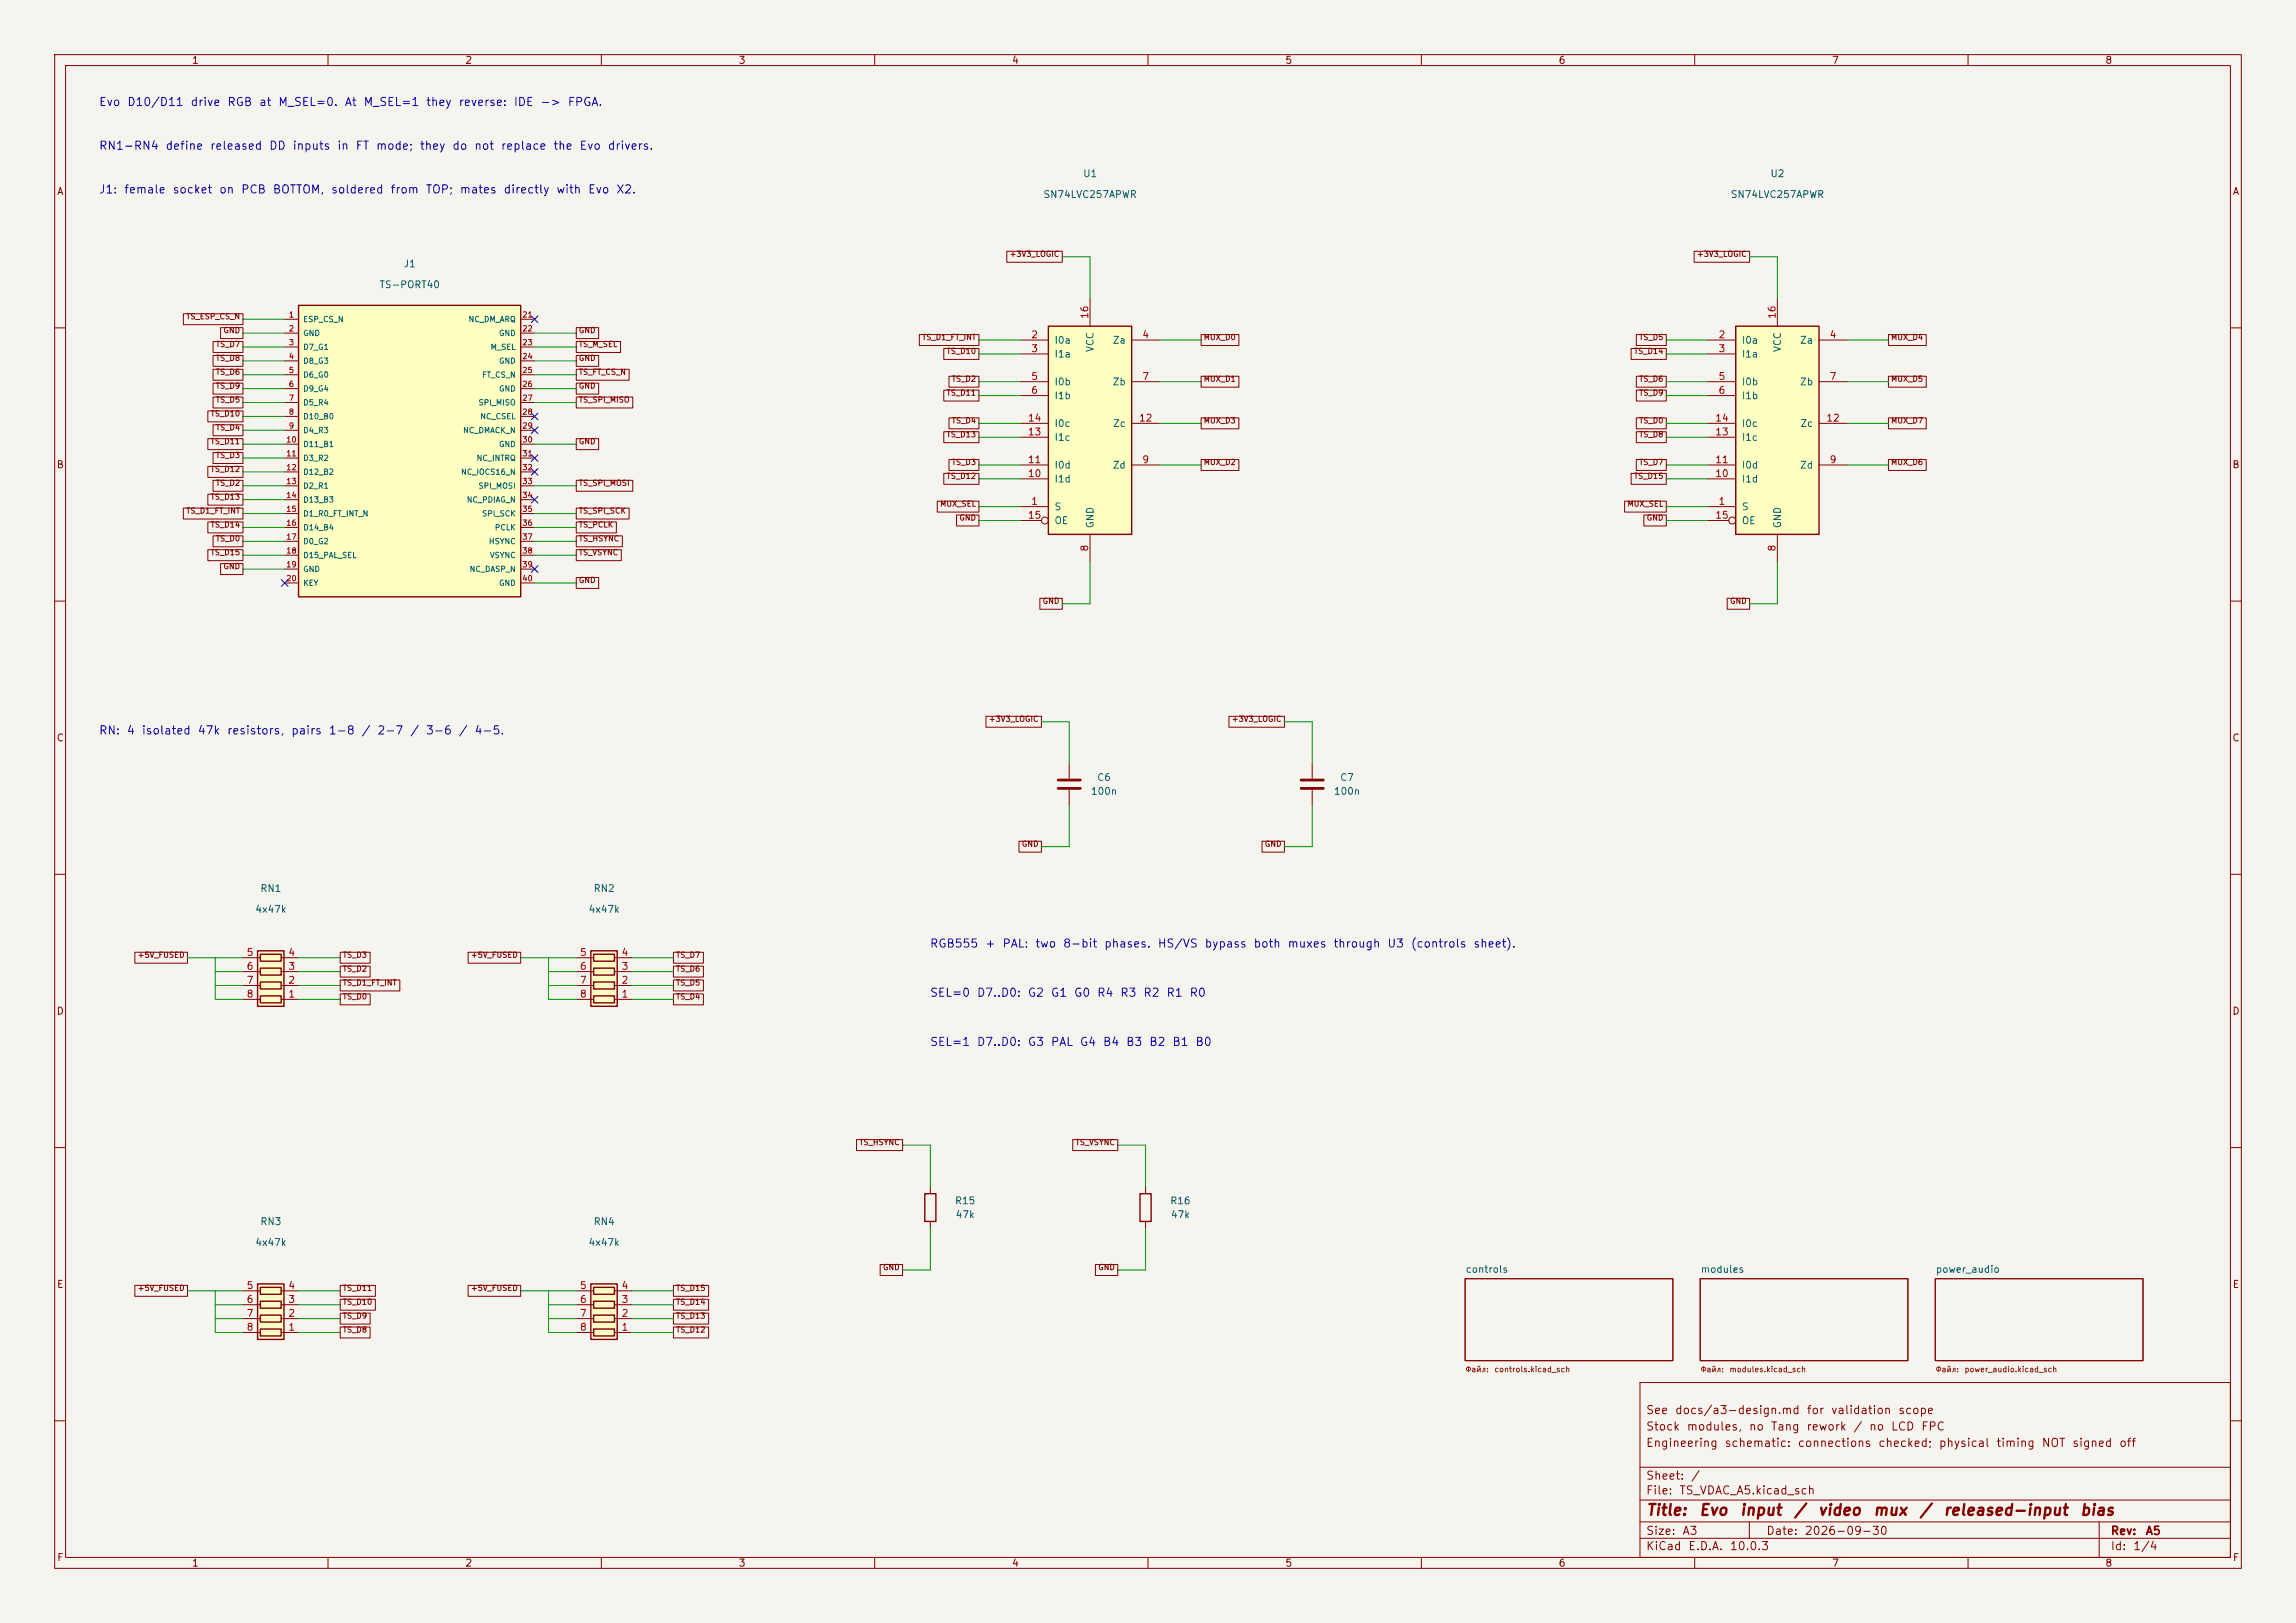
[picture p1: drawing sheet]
<svg xmlns="http://www.w3.org/2000/svg" width="420mm" height="297mm" viewBox="0 0 420 297" stroke-linecap="round" stroke-linejoin="round" font-family="sans-serif">
<defs><g id="words">
<g font-size="2" fill="#840000">
<text x="301" y="277.8">Title:</text>
<text x="310.7" y="277.8">Evo</text>
<text x="318.1" y="277.8">input</text>
<text x="328" y="277.8">/</text>
<text x="332.4" y="277.8">video</text>
<text x="342.5" y="277.8">mux</text>
<text x="350.9" y="277.8">/</text>
<text x="355.4" y="277.8">released-input</text>
<text x="380.3" y="277.8">bias</text>
</g>
<g font-size="1.5" fill="#0000c2">
<text x="18" y="19.8">Evo</text>
<text x="23.2" y="19.8">D10/D11</text>
<text x="34.7" y="19.8">drive</text>
<text x="41.5" y="19.8">RGB</text>
<text x="47.3" y="19.8">at</text>
<text x="50.8" y="19.8">M_SEL=0.</text>
<text x="62.9" y="19.8">At</text>
<text x="66.4" y="19.8">M_SEL=1</text>
<text x="77.8" y="19.8">they</text>
<text x="83.8" y="19.8">reverse:</text>
<text x="93.9" y="19.8">IDE</text>
<text x="98.7" y="19.8">-&gt;</text>
<text x="103.7" y="19.8">FPGA.</text>
<text x="18" y="27.8">RN1-RN4</text>
<text x="30.2" y="27.8">define</text>
<text x="38.3" y="27.8">released</text>
<text x="49.1" y="27.8">DD</text>
<text x="53.4" y="27.8">inputs</text>
<text x="61.6" y="27.8">in</text>
<text x="64.9" y="27.8">FT</text>
<text x="68.7" y="27.8">mode;</text>
<text x="76.7" y="27.8">they</text>
<text x="82.6" y="27.8">do</text>
<text x="86.6" y="27.8">not</text>
<text x="91.5" y="27.8">replace</text>
<text x="101.1" y="27.8">the</text>
<text x="105.9" y="27.8">Evo</text>
<text x="111.1" y="27.8">drivers.</text>
<text x="18" y="35.8">J1:</text>
<text x="22.6" y="35.8">female</text>
<text x="31.5" y="35.8">socket</text>
<text x="40" y="35.8">on</text>
<text x="44" y="35.8">PCB</text>
<text x="49.8" y="35.8">BOTTOM,</text>
<text x="60.4" y="35.8">soldered</text>
<text x="71.3" y="35.8">from</text>
<text x="77.8" y="35.8">TOP;</text>
<text x="84" y="35.8">mates</text>
<text x="92" y="35.8">directly</text>
<text x="101.7" y="35.8">with</text>
<text x="107.5" y="35.8">Evo</text>
<text x="112.6" y="35.8">X2.</text>
<text x="18" y="134.8">RN:</text>
<text x="23.1" y="134.8">4</text>
<text x="25.8" y="134.8">isolated</text>
<text x="36" y="134.8">47k</text>
<text x="41.4" y="134.8">resistors,</text>
<text x="53.1" y="134.8">pairs</text>
<text x="60" y="134.8">1-8</text>
<text x="66" y="134.8">/</text>
<text x="68.9" y="134.8">2-7</text>
<text x="74.9" y="134.8">/</text>
<text x="77.8" y="134.8">3-6</text>
<text x="83.8" y="134.8">/</text>
<text x="86.7" y="134.8">4-5.</text>
<text x="170" y="173.8">RGB555</text>
<text x="180.1" y="173.8">+</text>
<text x="183.2" y="173.8">PAL:</text>
<text x="189.3" y="173.8">two</text>
<text x="194.3" y="173.8">8-bit</text>
<text x="201.9" y="173.8">phases.</text>
<text x="211.7" y="173.8">HS/VS</text>
<text x="220.2" y="173.8">bypass</text>
<text x="229.2" y="173.8">both</text>
<text x="235.4" y="173.8">muxes</text>
<text x="243.8" y="173.8">through</text>
<text x="253.7" y="173.8">U3</text>
<text x="258" y="173.8">(controls</text>
<text x="269.4" y="173.8">sheet).</text>
<text x="170" y="182.8">SEL=0</text>
<text x="178.6" y="182.8">D7..D0:</text>
<text x="187.9" y="182.8">G2</text>
<text x="192.1" y="182.8">G1</text>
<text x="196.3" y="182.8">G0</text>
<text x="200.6" y="182.8">R4</text>
<text x="204.8" y="182.8">R3</text>
<text x="209" y="182.8">R2</text>
<text x="213.3" y="182.8">R1</text>
<text x="217.5" y="182.8">R0</text>
<text x="170" y="191.8">SEL=1</text>
<text x="178.6" y="191.8">D7..D0:</text>
<text x="187.9" y="191.8">G3</text>
<text x="192.1" y="191.8">PAL</text>
<text x="197.4" y="191.8">G4</text>
<text x="201.6" y="191.8">B4</text>
<text x="205.9" y="191.8">B3</text>
<text x="210.1" y="191.8">B2</text>
<text x="214.3" y="191.8">B1</text>
<text x="218.6" y="191.8">B0</text>
</g>
<g font-size="1.5" fill="#840000">
<text x="301" y="262.1">Stock</text>
<text x="301" y="259.1">See</text>
<text x="306.3" y="259.1">docs/a3-design.md</text>
<text x="308.4" y="262.1">modules,</text>
<text x="319.8" y="262.1">no</text>
<text x="323.8" y="262.1">Tang</text>
<text x="330.3" y="262.1">rework</text>
<text x="330.4" y="259.1">for</text>
<text x="334.8" y="259.1">validation</text>
<text x="338.9" y="262.1">/</text>
<text x="341.8" y="262.1">no</text>
<text x="345.8" y="262.1">LCD</text>
<text x="347.1" y="259.1">scope</text>
<text x="351.3" y="262.1">FPC</text>
<text x="301" y="265.1">Engineering</text>
<text x="315.4" y="265.1">schematic:</text>
<text x="328.7" y="265.1">connections</text>
<text x="343.5" y="265.1">checked;</text>
<text x="354.5" y="265.1">physical</text>
<text x="365.1" y="265.1">timing</text>
<text x="373.4" y="265.1">NOT</text>
<text x="378.9" y="265.1">signed</text>
<text x="387.5" y="265.1">off</text>
<text x="301" y="273.8">File:</text>
<text x="301" y="271.1">Sheet:</text>
<text x="307.1" y="273.8">TS_VDAC_A5.kicad_sch</text>
<text x="309.2" y="271.1">/</text>
<text x="301" y="281.2">Size:</text>
<text x="307.6" y="281.2">A3</text>
<text x="323" y="281.2">Date:</text>
<text x="330" y="281.2">2026-09-30</text>
<text x="386" y="281.2">Rev:</text>
<text x="392.4" y="281.2">A5</text>
<text x="301" y="284">KiCad</text>
<text x="308.7" y="284">E.D.A.</text>
<text x="316.3" y="284">10.0.3</text>
<text x="386" y="284">Id:</text>
<text x="390.1" y="284">1/4</text>
</g>
<g font-size="1.3" fill="#840000">
<text x="35" y="12">1</text>
<text x="85" y="12">2</text>
<text x="135" y="12">3</text>
<text x="185" y="12">4</text>
<text x="235" y="12">5</text>
<text x="285" y="12">6</text>
<text x="335" y="12">7</text>
<text x="385" y="12">8</text>
<text x="10.3" y="36">A</text>
<text x="408.3" y="36">A</text>
<text x="10.3" y="86">B</text>
<text x="408.2" y="86">B</text>
<text x="10.3" y="136">C</text>
<text x="408.2" y="136">C</text>
<text x="10.3" y="186">D</text>
<text x="408.2" y="186">D</text>
<text x="10.3" y="236">E</text>
<text x="408.3" y="236">E</text>
<text x="10.3" y="286">F</text>
<text x="35" y="287">1</text>
<text x="85" y="287">2</text>
<text x="135" y="287">3</text>
<text x="185" y="287">4</text>
<text x="235" y="287">5</text>
<text x="285" y="287">6</text>
<text x="335" y="287">7</text>
<text x="385" y="287">8</text>
<text x="408.3" y="286">F</text>
</g>
<g font-size="1.3" fill="#006464">
<text x="198" y="32.7">U1</text>
<text x="323.7" y="32.7">U2</text>
<text x="190.8" y="36.5">SN74LVC257APWR</text>
<text x="316.5" y="36.5">SN74LVC257APWR</text>
<text x="69.3" y="53">TS-PORT40</text>
<text x="73.7" y="49.2">J1</text>
<text x="192.8" y="63.2">I0a</text>
<text x="192.8" y="65.7">I1a</text>
<text x="200.4" y="64.5" transform="rotate(-90 200.4 64.5)">VCC</text>
<text x="203.4" y="63.2">Za</text>
<text x="318.5" y="63.2">I0a</text>
<text x="318.5" y="65.7">I1a</text>
<text x="326.1" y="64.5" transform="rotate(-90 326.1 64.5)">VCC</text>
<text x="329.2" y="63.2">Za</text>
<text x="192.8" y="70.8">I0b</text>
<text x="203.4" y="70.8">Zb</text>
<text x="318.5" y="70.8">I0b</text>
<text x="329.2" y="70.8">Zb</text>
<text x="192.8" y="73.4">I1b</text>
<text x="318.5" y="73.4">I1b</text>
<text x="192.8" y="81">I1c</text>
<text x="192.8" y="78.4">I0c</text>
<text x="203.5" y="78.4">Zc</text>
<text x="318.5" y="81">I1c</text>
<text x="318.5" y="78.4">I0c</text>
<text x="329.2" y="78.4">Zc</text>
<text x="192.8" y="88.6">I1d</text>
<text x="192.8" y="86.1">I0d</text>
<text x="203.4" y="86.1">Zd</text>
<text x="318.5" y="88.6">I1d</text>
<text x="318.5" y="86.1">I0d</text>
<text x="329.2" y="86.1">Zd</text>
<text x="192.8" y="93.7">S</text>
<text x="318.5" y="93.7">S</text>
<text x="192.8" y="96.2">OE</text>
<text x="200.4" y="96.8" transform="rotate(-90 200.4 96.8)">GND</text>
<text x="318.5" y="96.2">OE</text>
<text x="326.1" y="96.8" transform="rotate(-90 326.1 96.8)">GND</text>
<text x="200.6" y="143.2">C6</text>
<text x="245" y="143.2">C7</text>
<text x="199.4" y="145.8">100n</text>
<text x="243.9" y="145.8">100n</text>
<text x="46.6" y="167.3">4x47k</text>
<text x="47.5" y="163.5">RN1</text>
<text x="107.5" y="167.3">4x47k</text>
<text x="108.5" y="163.5">RN2</text>
<text x="174.6" y="220.7">R15</text>
<text x="214" y="220.7">R16</text>
<text x="47.5" y="224.5">RN3</text>
<text x="108.5" y="224.5">RN4</text>
<text x="174.7" y="223.2">47k</text>
<text x="214.1" y="223.2">47k</text>
<text x="46.6" y="228.3">4x47k</text>
<text x="107.5" y="228.3">4x47k</text>
<text x="268" y="233.2">controls</text>
<text x="311" y="233.2">modules</text>
<text x="354" y="233.2">power_audio</text>
</g>
<g font-size="1.3" fill="#a90000">
<text x="199.4" y="58.5" transform="rotate(-90 199.4 58.5)">16</text>
<text x="325.1" y="58.5" transform="rotate(-90 325.1 58.5)">16</text>
<text x="188.5" y="62.2">2</text>
<text x="188.5" y="64.7">3</text>
<text x="208.8" y="62.2">4</text>
<text x="314.3" y="62.2">2</text>
<text x="314.3" y="64.7">3</text>
<text x="334.6" y="62.2">4</text>
<text x="188.5" y="69.8">5</text>
<text x="208.8" y="69.8">7</text>
<text x="314.3" y="69.8">5</text>
<text x="334.6" y="69.8">7</text>
<text x="187.9" y="77.4">14</text>
<text x="188.5" y="72.4">6</text>
<text x="208.2" y="77.4">12</text>
<text x="313.6" y="77.4">14</text>
<text x="314.3" y="72.4">6</text>
<text x="334" y="77.4">12</text>
<text x="187.9" y="80">13</text>
<text x="313.6" y="80">13</text>
<text x="187.9" y="87.6">10</text>
<text x="187.9" y="85.1">11</text>
<text x="208.8" y="85.1">9</text>
<text x="313.6" y="87.6">10</text>
<text x="313.6" y="85.1">11</text>
<text x="334.6" y="85.1">9</text>
<text x="187.9" y="95.2">15</text>
<text x="188.5" y="92.7">1</text>
<text x="313.6" y="95.2">15</text>
<text x="314.3" y="92.7">1</text>
<text x="199.4" y="101" transform="rotate(-90 199.4 101)">8</text>
<text x="325.1" y="101" transform="rotate(-90 325.1 101)">8</text>
<text x="45" y="175.2">5</text>
<text x="45" y="177.8">6</text>
<text x="52.6" y="177.8">3</text>
<text x="52.6" y="175.2">4</text>
<text x="106" y="175.2">5</text>
<text x="106" y="177.8">6</text>
<text x="113.6" y="177.8">3</text>
<text x="113.6" y="175.2">4</text>
<text x="45" y="180.3">7</text>
<text x="45" y="182.9">8</text>
<text x="52.6" y="182.9">1</text>
<text x="52.6" y="180.3">2</text>
<text x="106" y="180.3">7</text>
<text x="106" y="182.9">8</text>
<text x="113.6" y="182.9">1</text>
<text x="113.6" y="180.3">2</text>
<text x="45" y="236.2">5</text>
<text x="45" y="238.7">6</text>
<text x="52.6" y="238.7">3</text>
<text x="52.6" y="236.2">4</text>
<text x="106" y="236.2">5</text>
<text x="106" y="238.7">6</text>
<text x="113.6" y="238.7">3</text>
<text x="113.6" y="236.2">4</text>
<text x="45" y="241.3">7</text>
<text x="45" y="243.8">8</text>
<text x="52.6" y="243.8">1</text>
<text x="52.6" y="241.3">2</text>
<text x="106" y="241.3">7</text>
<text x="106" y="243.8">8</text>
<text x="113.6" y="243.8">1</text>
<text x="113.6" y="241.3">2</text>
</g>
<g font-size="1" fill="#840000">
<text x="184.6" y="47.2">+3V3_LOGIC</text>
<text x="310.3" y="47.2">+3V3_LOGIC</text>
<text x="34" y="58.7">TS_ESP_CS_N</text>
<text x="39.4" y="63.8">TS_D7</text>
<text x="40.8" y="61.2">GND</text>
<text x="105.8" y="61.2">GND</text>
<text x="105.8" y="63.8">TS_M_SEL</text>
<text x="168.6" y="62.5">TS_D1_FT_INT</text>
<text x="173.1" y="65">TS_D10</text>
<text x="220.1" y="62.5">MUX_D0</text>
<text x="298.8" y="65">TS_D14</text>
<text x="299.7" y="62.5">TS_D5</text>
<text x="345.8" y="62.5">MUX_D4</text>
<text x="39.4" y="66.3">TS_D8</text>
<text x="39.4" y="68.8">TS_D6</text>
<text x="39.4" y="71.4">TS_D9</text>
<text x="105.8" y="66.3">GND</text>
<text x="105.8" y="71.4">GND</text>
<text x="105.8" y="68.8">TS_FT_CS_N</text>
<text x="174" y="70.1">TS_D2</text>
<text x="220.1" y="70.1">MUX_D1</text>
<text x="299.7" y="70.1">TS_D6</text>
<text x="345.8" y="70.1">MUX_D5</text>
<text x="38.4" y="76.5">TS_D10</text>
<text x="39.4" y="73.9">TS_D5</text>
<text x="105.8" y="73.9">TS_SPI_MISO</text>
<text x="173.1" y="72.6">TS_D11</text>
<text x="174" y="77.7">TS_D4</text>
<text x="220.1" y="77.7">MUX_D3</text>
<text x="299.7" y="72.6">TS_D9</text>
<text x="299.7" y="77.7">TS_D0</text>
<text x="345.8" y="77.7">MUX_D7</text>
<text x="38.4" y="81.5">TS_D11</text>
<text x="39.4" y="79">TS_D4</text>
<text x="105.8" y="81.5">GND</text>
<text x="173.1" y="80.3">TS_D13</text>
<text x="299.7" y="80.3">TS_D8</text>
<text x="38.4" y="86.6">TS_D12</text>
<text x="39.4" y="84.1">TS_D3</text>
<text x="39.4" y="89.2">TS_D2</text>
<text x="105.8" y="89.2">TS_SPI_MOSI</text>
<text x="173.1" y="87.9">TS_D12</text>
<text x="174" y="85.3">TS_D3</text>
<text x="220.1" y="85.3">MUX_D2</text>
<text x="298.8" y="87.9">TS_D15</text>
<text x="299.7" y="85.3">TS_D7</text>
<text x="345.8" y="85.3">MUX_D6</text>
<text x="34" y="94.2">TS_D1_FT_INT</text>
<text x="38.4" y="91.7">TS_D13</text>
<text x="105.8" y="94.2">TS_SPI_SCK</text>
<text x="171.9" y="93">MUX_SEL</text>
<text x="175.4" y="95.5">GND</text>
<text x="297.6" y="93">MUX_SEL</text>
<text x="301.1" y="95.5">GND</text>
<text x="38.4" y="96.8">TS_D14</text>
<text x="38.4" y="101.9">TS_D15</text>
<text x="39.4" y="99.3">TS_D0</text>
<text x="105.8" y="99.3">TS_HSYNC</text>
<text x="105.8" y="101.9">TS_VSYNC</text>
<text x="105.8" y="96.8">TS_PCLK</text>
<text x="40.8" y="104.4">GND</text>
<text x="105.8" y="106.9">GND</text>
<text x="190.6" y="110.7">GND</text>
<text x="316.4" y="110.7">GND</text>
<text x="180.8" y="132.3">+3V3_LOGIC</text>
<text x="225.2" y="132.3">+3V3_LOGIC</text>
<text x="186.8" y="155.2">GND</text>
<text x="231.3" y="155.2">GND</text>
<text x="25.1" y="175.5">+5V_FUSED</text>
<text x="62.6" y="178.1">TS_D2</text>
<text x="62.6" y="175.5">TS_D3</text>
<text x="86" y="175.5">+5V_FUSED</text>
<text x="123.6" y="178.1">TS_D6</text>
<text x="123.6" y="175.5">TS_D7</text>
<text x="62.6" y="183.1">TS_D0</text>
<text x="62.6" y="180.6">TS_D1_FT_INT</text>
<text x="123.6" y="183.1">TS_D4</text>
<text x="123.6" y="180.6">TS_D5</text>
<text x="157.1" y="209.8">TS_HSYNC</text>
<text x="196.6" y="209.8">TS_VSYNC</text>
<text x="161.4" y="232.7">GND</text>
<text x="200.8" y="232.7">GND</text>
<text x="25.1" y="236.5">+5V_FUSED</text>
<text x="62.6" y="239">TS_D10</text>
<text x="62.6" y="236.5">TS_D11</text>
<text x="86" y="236.5">+5V_FUSED</text>
<text x="123.6" y="239">TS_D14</text>
<text x="123.6" y="236.5">TS_D15</text>
<text x="62.6" y="244.1">TS_D8</text>
<text x="62.6" y="241.6">TS_D9</text>
<text x="123.6" y="244.1">TS_D12</text>
<text x="123.6" y="241.6">TS_D13</text>
</g>
<g font-size="1" fill="#a90000">
<text x="52.7" y="58.3">1</text>
<text x="95.4" y="58.3">21</text>
<text x="52.7" y="60.9">2</text>
<text x="52.7" y="63.4">3</text>
<text x="52.7" y="66">4</text>
<text x="95.4" y="60.9">22</text>
<text x="95.4" y="63.4">23</text>
<text x="95.4" y="66">24</text>
<text x="52.7" y="68.5">5</text>
<text x="52.7" y="71">6</text>
<text x="95.4" y="68.5">25</text>
<text x="95.4" y="71">26</text>
<text x="52.7" y="73.6">7</text>
<text x="52.7" y="76.1">8</text>
<text x="95.4" y="73.6">27</text>
<text x="95.4" y="76.1">28</text>
<text x="52.3" y="81.2">10</text>
<text x="52.3" y="83.7">11</text>
<text x="52.7" y="78.7">9</text>
<text x="95.4" y="78.7">29</text>
<text x="95.4" y="81.2">30</text>
<text x="95.4" y="83.7">31</text>
<text x="52.3" y="86.3">12</text>
<text x="52.3" y="88.8">13</text>
<text x="95.4" y="86.3">32</text>
<text x="95.4" y="88.8">33</text>
<text x="52.3" y="91.4">14</text>
<text x="52.3" y="93.9">15</text>
<text x="95.4" y="91.4">34</text>
<text x="95.4" y="93.9">35</text>
<text x="52.3" y="96.4">16</text>
<text x="52.3" y="99">17</text>
<text x="52.3" y="101.5">18</text>
<text x="95.4" y="96.4">36</text>
<text x="95.4" y="99">37</text>
<text x="95.4" y="101.5">38</text>
<text x="52.3" y="104.1">19</text>
<text x="52.3" y="106.6">20</text>
<text x="95.4" y="104.1">39</text>
<text x="95.4" y="106.6">40</text>
</g>
<g font-size="1" fill="#006464">
<text x="55.4" y="59.2">ESP_CS_N</text>
<text x="85.6" y="59.2">NC_DM_ARQ</text>
<text x="55.4" y="61.7">GND</text>
<text x="55.4" y="64.3">D7_G1</text>
<text x="89.7" y="64.3">M_SEL</text>
<text x="91.2" y="61.7">GND</text>
<text x="55.4" y="66.8">D8_G3</text>
<text x="55.4" y="69.3">D6_G0</text>
<text x="55.4" y="71.9">D9_G4</text>
<text x="88.1" y="69.3">FT_CS_N</text>
<text x="91.2" y="66.8">GND</text>
<text x="91.2" y="71.9">GND</text>
<text x="55.4" y="74.4">D5_R4</text>
<text x="55.4" y="77">D10_B0</text>
<text x="87.4" y="74.4">SPI_MISO</text>
<text x="87.8" y="77">NC_CSEL</text>
<text x="55.4" y="79.5">D4_R3</text>
<text x="55.4" y="82">D11_B1</text>
<text x="84.6" y="79.5">NC_DMACK_N</text>
<text x="91.2" y="82">GND</text>
<text x="55.4" y="84.6">D3_R2</text>
<text x="55.4" y="87.1">D12_B2</text>
<text x="55.4" y="89.7">D2_R1</text>
<text x="84.2" y="87.1">NC_IOCS16_N</text>
<text x="87.1" y="84.6">NC_INTRQ</text>
<text x="87.4" y="89.7">SPI_MOSI</text>
<text x="55.4" y="92.2">D13_B3</text>
<text x="55.4" y="94.7">D1_R0_FT_INT_N</text>
<text x="85.3" y="92.2">NC_PDIAG_N</text>
<text x="88.1" y="94.7">SPI_SCK</text>
<text x="55.4" y="97.3">D14_B4</text>
<text x="55.4" y="99.8">D0_G2</text>
<text x="89.3" y="99.8">HSYNC</text>
<text x="90.4" y="97.3">PCLK</text>
<text x="55.4" y="102.4">D15_PAL_SEL</text>
<text x="55.4" y="104.9">GND</text>
<text x="55.4" y="107.4">KEY</text>
<text x="85.8" y="104.9">NC_DASP_N</text>
<text x="89.5" y="102.4">VSYNC</text>
<text x="91.2" y="107.4">GND</text>
</g>
<g font-size="1" fill="#725600">
<text x="268" y="251.4">Файл:</text>
<text x="273.3" y="251.4">controls.kicad_sch</text>
<text x="311" y="251.4">Файл:</text>
<text x="316.3" y="251.4">modules.kicad_sch</text>
<text x="354" y="251.4">Файл:</text>
<text x="359.3" y="251.4">power_audio.kicad_sch</text>
</g>
</g></defs>
<path d="M0 0h420v297h-420z" fill="#f5f4ef" stroke="#f5f4ef" stroke-width=".18"/>
<g fill="none" stroke="#840000" stroke-width=".18">
<path d="M10 10h400v277h-400zM12 12h396v273h-396zM60 10v2M110 10v2M160 10v2M210 10v2M260 10v2M310 10v2M360 10v2M10 60h2M408 60h2M10 110h2"/>
<path d="M408 110h2M10 160h2M408 160h2M10 210h2M408 210h2M268 234h38v15h-38zM311 234h38v15h-38zM354 234h38v15h-38zM300 253h108v32h-108zM10 260h2M300 278.5h108M300 274.5h108"/>
<path d="M300 268.5h108M320 278.5v3M384 278.5v6.5M408 260h2M60 285v2M110 285v2M160 285v2M210 285v2M260 285v2M300 281.5h108M310 285v2M360 285v2"/>
</g>
<path d="M108.1 234.9h4.8v10.2h-4.8z" fill="#ffffc2"/>
<path d="M108.1 234.9h4.8v10.2h-4.8zM108.6 238.1h3.8v1.3h-3.8zM108.6 235.6h3.8v1.3h-3.8zM108.6 243.2h3.8v1.3h-3.8zM108.6 240.7h3.8v1.2h-3.8z" fill="none" stroke="#840000" stroke-width=".25"/>
<path d="M240 139.7v2.8M240 144.5v2.8M105.4 238.8h3.2M105.4 236.2h3.2M112.4 238.8h3.2M112.4 236.2h3.2M105.4 243.8h3.2M105.4 241.3h3.2M112.4 243.8h3.2M112.4 241.3h3.2" fill="none" stroke="#840000" stroke-width=".18"/>
<path d="M238 142.7h4.1M238 144.3h4.1" fill="none" stroke="#840000" stroke-width=".51"/>
<path d="M108.1 174h4.8v10.2h-4.8z" fill="#ffffc2"/>
<path d="M108.1 174h4.8v10.2h-4.8zM108.6 179.7h3.8v1.3h-3.8zM108.6 177.2h3.8v1.2h-3.8zM108.6 174.6h3.8v1.3h-3.8zM108.6 182.2h3.8v1.3h-3.8z" fill="none" stroke="#840000" stroke-width=".25"/>
<path d="M105.4 177.8h3.2M105.4 175.3h3.2M112.4 177.8h3.2M112.4 175.3h3.2M105.4 182.9h3.2M105.4 180.3h3.2M112.4 182.9h3.2M112.4 180.3h3.2" fill="none" stroke="#840000" stroke-width=".18"/>
<path d="M317.5 59.7h15.2v38.1h-15.2z" fill="#ffffc2"/>
<path d="M317.5 59.7h15.2v38.1h-15.2z" fill="none" stroke="#840000" stroke-width=".25"/>
<g fill="none" stroke="#840000" stroke-width=".18">
<path d="M325.1 54.6v5.1M312.4 62.2h5.1M312.4 64.8h5.1M312.4 69.9h5.1M312.4 72.4h5.1M312.4 77.5h5.1M332.7 62.2h5.1M332.7 69.9h5.1M332.7 77.5h5.1M312.4 92.7h5.1M312.4 85.1h5.1M312.4 87.6h5.1"/>
<path d="M312.4 80h5.1M312.4 95.3h3.8M325.1 97.8v5.1M332.7 85.1h5.1M195.6 139.7v2.8M195.6 144.5v2.8"/>
<circle cx="316.9" cy="95.2" r=".63"/>
</g>
<path d="M193.5 142.7h4.1M193.5 144.3h4.1" fill="none" stroke="#840000" stroke-width=".51"/>
<path d="M191.8 59.7h15.2v38.1h-15.2z" fill="#ffffc2"/>
<path d="M191.8 59.7h15.2v38.1h-15.2z" fill="none" stroke="#840000" stroke-width=".25"/>
<g fill="none" stroke="#840000" stroke-width=".18">
<path d="M199.4 54.6v5.1M186.7 62.2h5.1M186.7 64.8h5.1M186.7 69.9h5.1M186.7 72.4h5.1M186.7 77.5h5.1M207 62.2h5.1M207 69.9h5.1M207 77.5h5.1M186.7 92.7h5.1M186.7 85.1h5.1M186.7 87.6h5.1"/>
<path d="M186.7 80h5.1M186.7 95.3h3.8M199.4 97.8v5.1M207 85.1h5.1"/>
<circle cx="191.1" cy="95.2" r=".63"/>
</g>
<path d="M54.6 55.9h40.6v53.3h-40.6z" fill="#ffffc2"/>
<path d="M54.6 55.9h40.6v53.3h-40.6zM208.5 218.4h2.1v5.1h-2.1z" fill="none" stroke="#840000" stroke-width=".25"/>
<g fill="none" stroke="#840000" stroke-width=".18">
<path d="M52.1 58.4h2.5M95.2 58.4h2.6M52.1 61h2.5M52.1 63.5h2.5M52.1 66h2.5M52.1 68.6h2.5M52.1 71.1h2.5M52.1 73.7h2.5M52.1 76.2h2.5M52.1 78.7h2.5M95.2 61h2.6M95.2 63.5h2.6"/>
<path d="M95.2 66h2.6M95.2 68.6h2.6M95.2 71.1h2.6M95.2 73.7h2.6M95.2 76.2h2.6M95.2 78.7h2.6M52.1 81.3h2.5M52.1 83.8h2.5M52.1 86.4h2.5M52.1 88.9h2.5M52.1 91.4h2.5M52.1 94h2.5"/>
<path d="M52.1 96.5h2.5M52.1 99.1h2.5M95.2 81.3h2.6M95.2 83.8h2.6M95.2 86.4h2.6M95.2 88.9h2.6M95.2 91.4h2.6M95.2 94h2.6M95.2 96.5h2.6M95.2 99.1h2.6M52.1 101.6h2.5M52.1 104.1h2.5"/>
<path d="M52.1 106.7h2.5M95.2 101.6h2.6M95.2 104.1h2.6M95.2 106.7h2.6M209.5 217.2v1.2M209.5 223.5v1.3"/>
</g>
<path d="M47.1 234.9h4.8v10.2h-4.8z" fill="#ffffc2"/>
<path d="M47.1 234.9h4.8v10.2h-4.8zM47.6 238.1h3.8v1.3h-3.8zM47.6 235.6h3.8v1.3h-3.8zM47.6 243.2h3.8v1.3h-3.8zM47.6 240.7h3.8v1.2h-3.8z" fill="none" stroke="#840000" stroke-width=".25"/>
<path d="M44.4 238.8h3.2M44.4 236.2h3.2M51.4 238.8h3.2M51.4 236.2h3.2M44.4 243.8h3.2M44.4 241.3h3.2M51.4 243.8h3.2M51.4 241.3h3.2" fill="none" stroke="#840000" stroke-width=".18"/>
<path d="M47.1 174h4.8v10.2h-4.8z" fill="#ffffc2"/>
<path d="M47.1 174h4.8v10.2h-4.8zM47.6 179.7h3.8v1.3h-3.8zM47.6 177.2h3.8v1.2h-3.8zM47.6 174.6h3.8v1.3h-3.8zM47.6 182.2h3.8v1.3h-3.8zM169.2 218.4h2v5.1h-2z" fill="none" stroke="#840000" stroke-width=".25"/>
<g fill="none" stroke="#840000" stroke-width=".18">
<path d="M33.5 57.4h10.9v2h-10.9zM40.4 60h4v2h-4zM105.4 60h4.1v2h-4.1zM184.2 46h10.1v2h-10.1zM309.9 46h10.1v2h-10.1zM38 75.2h6.4v2h-6.4zM39 62.5h5.4v2h-5.4zM39 65h5.4v2h-5.4zM39 67.6h5.4v2h-5.4zM39 70.1h5.4v2h-5.4zM39 72.7h5.4v2h-5.4zM39 77.7h5.4v2h-5.4z"/>
<path d="M105.4 65h4.1v2h-4.1zM105.4 70.1h4.1v2h-4.1zM105.4 62.5h8.1v2h-8.1zM105.4 67.6h9.7v2h-9.7zM105.4 72.7h10.3v2h-10.3zM168.2 61.2h10.9v2h-10.9zM172.6 63.8h6.5v2h-6.5zM172.6 71.4h6.5v2h-6.5zM172.6 79h6.5v2h-6.5zM173.6 68.8h5.5v2.1h-5.5zM173.6 76.5h5.5v2h-5.5zM219.7 68.8h6.9v2.1h-6.9z"/>
<path d="M219.7 76.5h6.9v2h-6.9zM219.7 61.2h6.9v2h-6.9zM298.4 63.8h6.4v2h-6.4zM299.3 71.4h5.5v2h-5.5zM299.3 79h5.5v2h-5.5zM299.3 76.5h5.5v2h-5.5zM299.3 61.2h5.5v2h-5.5zM299.3 68.8h5.5v2.1h-5.5zM345.4 61.2h6.9v2h-6.9zM345.4 68.8h6.9v2.1h-6.9zM345.4 76.5h6.9v2h-6.9zM33.5 93h10.9v2h-10.9z"/>
<path d="M38 80.3h6.4v2h-6.4zM38 85.4h6.4v2h-6.4zM38 90.4h6.4v2h-6.4zM38 95.5h6.4v2h-6.4zM39 82.8h5.4v2h-5.4zM39 87.9h5.4v2h-5.4zM39 98.1h5.4v2h-5.4zM105.4 98.1h8.4v2h-8.4zM105.4 80.3h4.1v2h-4.1zM105.4 87.9h10.3v2h-10.3zM105.4 93h9.7v2h-9.7zM105.4 95.5h7.3v2h-7.3z"/>
<path d="M171.4 91.7h7.7v2h-7.7zM172.6 86.6h6.5v2h-6.5zM173.6 84.1h5.5v2h-5.5zM175 94.2h4.1v2.1h-4.1zM219.7 84.1h6.9v2h-6.9zM297.2 91.7h7.6v2h-7.6zM298.4 86.6h6.4v2h-6.4zM299.3 84.1h5.5v2h-5.5zM300.7 94.2h4.1v2.1h-4.1zM345.4 84.1h6.9v2h-6.9zM38 100.6h6.4v2h-6.4zM40.4 103.1h4v2h-4z"/>
<path d="M105.4 100.6h8.3v2h-8.3zM105.4 105.7h4.1v2h-4.1zM190.2 109.5h4.1v2h-4.1zM315.9 109.5h4.1v2h-4.1zM180.4 131.1h10.1v2h-10.1zM224.8 131.1h10.1v2h-10.1zM186.4 153.9h4.1v2h-4.1zM230.9 153.9h4v2h-4zM24.7 174.3h9.6v2h-9.6zM44.4 177.8h3.2M44.4 175.3h3.2M51.4 177.8h3.2"/>
<path d="M51.4 175.3h3.2M62.2 179.3h10.9v2h-10.9zM62.2 176.8h5.5v2h-5.5zM62.2 174.3h5.5v2h-5.5zM85.6 174.3h9.6v2h-9.6zM123.2 179.3h5.5v2h-5.5zM123.2 176.8h5.5v2h-5.5zM123.2 174.3h5.5v2h-5.5zM44.4 182.9h3.2M44.4 180.3h3.2M51.4 182.9h3.2M51.4 180.3h3.2"/>
<path d="M62.2 181.9h5.5v2h-5.5zM123.2 181.9h5.5v2h-5.5zM156.7 208.5h8.4v2.1h-8.4zM170.2 217.2v1.2M196.2 208.5h8.3v2.1h-8.3zM24.7 235.2h9.6v2h-9.6zM62.2 237.8h6.5v2h-6.5zM62.2 235.2h6.5v2h-6.5zM85.6 235.2h9.6v2h-9.6zM123.2 237.8h6.4v2h-6.4zM123.2 235.2h6.4v2h-6.4zM161 231.4h4.1v2h-4.1z"/>
<path d="M170.2 223.5v1.3M200.4 231.4h4.1v2h-4.1zM62.2 242.8h5.5v2h-5.5zM62.2 240.3h5.5v2h-5.5zM123.2 242.8h6.4v2h-6.4zM123.2 240.3h6.4v2h-6.4z"/>
</g>
<g fill="none" stroke="#009600" stroke-width=".18">
<path d="M44.4 58.4h7.7M194.3 47h5.1v7.6M320 47h5.1v7.6M44.4 63.5h7.7M44.4 66h7.7M44.4 68.6h7.7M44.4 71.1h7.7M44.4 73.7h7.7M44.4 76.2h7.7M44.4 78.7h7.7M44.4 61h7.7M97.8 63.5h7.6"/>
<path d="M97.8 66h7.6M97.8 68.6h7.6M97.8 71.1h7.6M97.8 73.7h7.6M97.8 61h7.6M179.1 62.2h7.6M179.1 64.8h7.6M179.1 69.9h7.6M179.1 72.4h7.6M179.1 77.5h7.6M212.1 62.2h7.6M212.1 69.9h7.6"/>
<path d="M212.1 77.5h7.6M304.8 62.2h7.6M304.8 64.8h7.6M304.8 69.9h7.6M304.8 72.4h7.6M304.8 77.5h7.6M337.8 62.2h7.6M337.8 69.9h7.6M337.8 77.5h7.6M44.4 81.3h7.7M44.4 83.8h7.7M44.4 86.4h7.7"/>
<path d="M44.4 88.9h7.7M44.4 94h7.7M44.4 96.5h7.7M44.4 99.1h7.7M44.4 91.4h7.7M97.8 81.3h7.6M97.8 88.9h7.6M97.8 94h7.6M97.8 96.5h7.6M97.8 99.1h7.6M179.1 95.3h7.6M179.1 85.1h7.6"/>
<path d="M179.1 92.7h7.6M179.1 87.6h7.6M179.1 80h7.6M212.1 85.1h7.6M304.8 95.3h7.6M304.8 85.1h7.6M304.8 92.7h7.6M304.8 87.6h7.6M304.8 80h7.6M337.8 85.1h7.6M44.4 101.6h7.7M44.4 104.1h7.7"/>
<path d="M97.8 101.6h7.6M97.8 106.7h7.6M199.4 102.9v7.6h-5.1M325.1 102.9v7.6h-5.1M190.5 132.1h5.1v7.6M234.9 132.1h5.1v7.6M195.6 147.3v7.6h-5.1M240 147.3v7.6h-5.1M34.3 175.3h10.1M39.4 175.3v7.6h5M39.4 177.8h5M54.6 175.3h7.6"/>
<path d="M54.6 177.8h7.6M95.2 175.3h10.2M100.3 175.3v7.6h5.1M100.3 177.8h5.1M115.6 175.3h7.6M115.6 177.8h7.6M39.4 180.3h5M54.6 182.9h7.6M54.6 180.3h7.6M100.3 180.3h5.1M115.6 182.9h7.6M115.6 180.3h7.6"/>
<path d="M165.1 209.6h5.1v7.6M204.5 209.6h5v7.6M34.3 236.2h10.1M39.4 236.2v7.6h5M39.4 238.8h5M54.6 236.2h7.6M54.6 238.8h7.6M95.2 236.2h10.2M100.3 236.2v7.6h5.1M100.3 238.8h5.1M115.6 236.2h7.6M115.6 238.8h7.6"/>
<path d="M170.2 224.8v7.6h-5.1M209.5 224.8v7.6h-5M39.4 241.3h5M54.6 241.3h7.6M54.6 243.8h7.6M100.3 241.3h5.1M115.6 241.3h7.6M115.6 243.8h7.6"/>
</g>
<g fill="none" stroke="#000084" stroke-width=".18">
<path d="M97.2 57.8l1.2 1.2M98.4 57.8l-1.2 1.2M97.2 75.6l1.2 1.2M97.2 78.1l1.2 1.2M98.4 75.6l-1.2 1.2M98.4 78.1l-1.2 1.2M97.2 85.8l1.2 1.2M97.2 83.2l1.2 1.2M97.2 90.8l1.2 1.2M98.4 85.8l-1.2 1.2M98.4 83.2l-1.2 1.2M98.4 90.8l-1.2 1.2"/>
<path d="M51.5 106.1l1.2 1.2M52.7 106.1l-1.2 1.2M97.2 103.5l1.2 1.2M98.4 103.5l-1.2 1.2"/>
</g>
<use href="#words"/>
</svg>
